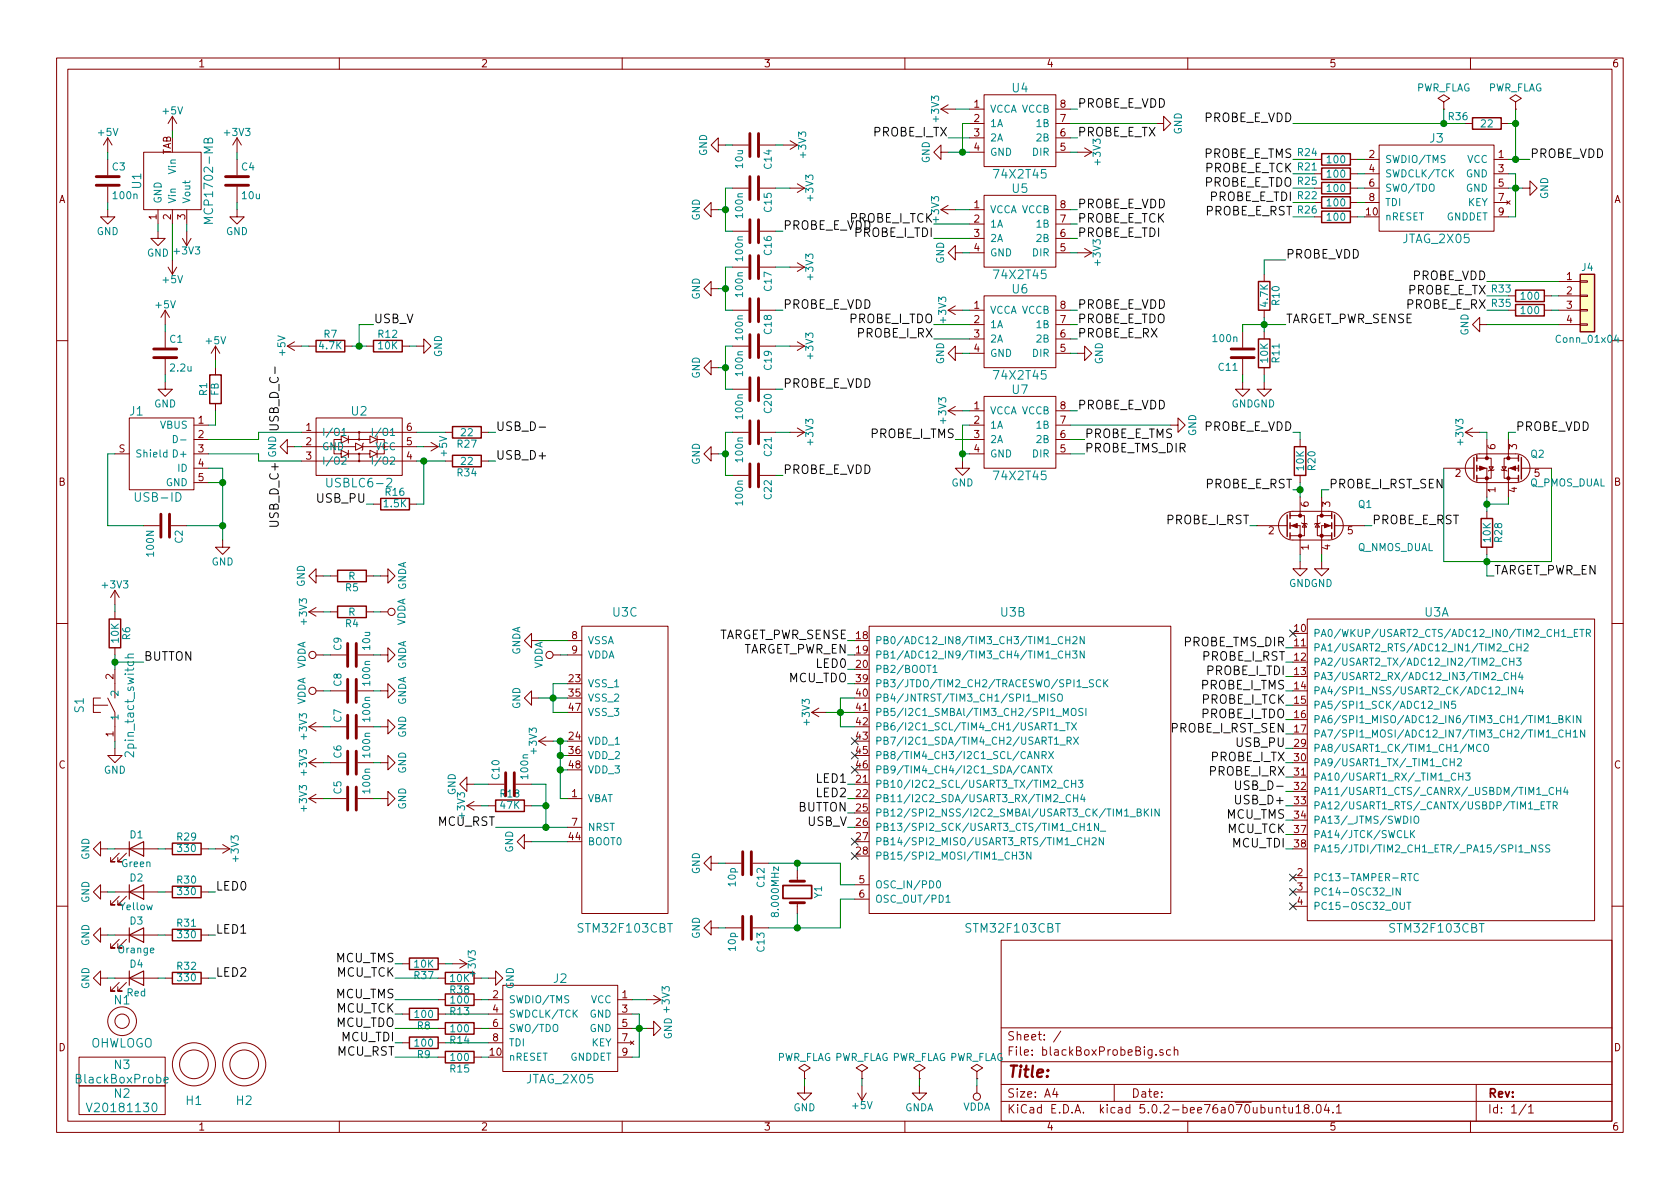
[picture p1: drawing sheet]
<svg xmlns="http://www.w3.org/2000/svg" width="297mm" height="210mm" viewBox="0 0 297 210" stroke-linecap="round" stroke-linejoin="round" font-family="sans-serif">
<defs><g id="words">
<text font-size="2.8" fill="#840000" x="178" y="190.5">Title:</text>
<g font-size="2.1" fill="#008484">
<text x="179" y="16.3">U4</text>
<text x="252.8" y="25.2">J3</text>
<text x="25" y="33.3" transform="rotate(-90 25 33.3)">U1</text>
<text x="176" y="31.6">74X2T45</text>
<text x="179" y="34.1">U5</text>
<text x="37.7" y="38.7" transform="rotate(-90 37.7 38.7)">MCP1702-MB</text>
<text x="248.1" y="43">JTAG_2X05</text>
<text x="176" y="49.3">74X2T45</text>
<text x="179" y="51.9">U6</text>
<text x="176" y="67.1">74X2T45</text>
<text x="179" y="69.7">U7</text>
<text x="23" y="73.5">J1</text>
<text x="62.2" y="73.5">U2</text>
<text x="24.3" y="88.7">USB-ID</text>
<text x="58.3" y="86.2">USBLC6-2</text>
<text x="176" y="84.9">74X2T45</text>
<text x="108.4" y="109">U3C</text>
<text x="177" y="109">U3B</text>
<text x="251.9" y="109">U3A</text>
<text x="14.8" y="126" transform="rotate(-90 14.8 126)">S1</text>
<text x="23.7" y="133.2" transform="rotate(-90 23.7 133.2)">2pin_tact_switch</text>
<text x="102.5" y="164.9">STM32F103CBT</text>
<text x="171" y="164.9">STM32F103CBT</text>
<text x="246" y="164.9">STM32F103CBT</text>
<text x="97.9" y="173.8">J2</text>
<text x="20.2" y="177.6">N1</text>
<text x="15.9" y="185.2">OHWLOGO</text>
<text x="13.7" y="191.6">BlackBoxProbe</text>
<text x="20.2" y="189">N3</text>
<text x="93.2" y="191.6">JTAG_2X05</text>
<text x="16.2" y="196.7">V20181130</text>
<text x="20.2" y="194.1">N2</text>
<text x="32.9" y="195.4">H1</text>
<text x="41.8" y="195.4">H2</text>
</g>
<g font-size="2.1">
<text x="190.5" y="19">PROBE_E_VDD</text>
<text x="212.8" y="21.6">PROBE_E_VDD</text>
<text x="154.4" y="24.1">PROBE_I_TX</text>
<text x="190.5" y="24.1">PROBE_E_TX</text>
<text x="212.8" y="27.9">PROBE_E_TMS</text>
<text x="270.5" y="27.9">PROBE_VDD</text>
<text x="212.8" y="33">PROBE_E_TDO</text>
<text x="212.9" y="30.5">PROBE_E_TCK</text>
<text x="213.9" y="35.6">PROBE_E_TDI</text>
<text x="138.4" y="40.6">PROBE_E_VDD</text>
<text x="150.2" y="39.4">PROBE_I_TCK</text>
<text x="151.2" y="41.9">PROBE_I_TDI</text>
<text x="190.5" y="36.8">PROBE_E_VDD</text>
<text x="190.5" y="39.4">PROBE_E_TCK</text>
<text x="190.5" y="41.9">PROBE_E_TDI</text>
<text x="213" y="38.1">PROBE_E_RST</text>
<text x="227.3" y="45.7">PROBE_VDD</text>
<text x="248.8" y="52.1">PROBE_E_TX</text>
<text x="249.7" y="49.5">PROBE_VDD</text>
<text x="66" y="57.1">USB_V</text>
<text x="138.4" y="54.6">PROBE_E_VDD</text>
<text x="150.1" y="57.1">PROBE_I_TDO</text>
<text x="151.7" y="59.7">PROBE_I_RX</text>
<text x="190.5" y="54.6">PROBE_E_VDD</text>
<text x="190.5" y="57.1">PROBE_E_TDO</text>
<text x="190.5" y="59.7">PROBE_E_RX</text>
<text x="227.3" y="57.1">TARGET_PWR_SENSE</text>
<text x="248.6" y="54.6">PROBE_E_RX</text>
<text x="138.4" y="68.6">PROBE_E_VDD</text>
<text x="49.3" y="76.4" transform="rotate(-90 49.3 76.4)">USB_D_C-</text>
<text x="87.6" y="76.2">USB_D-</text>
<text x="153.9" y="77.5">PROBE_I_TMS</text>
<text x="190.5" y="72.4">PROBE_E_VDD</text>
<text x="191.8" y="77.5">PROBE_E_TMS</text>
<text x="212.8" y="76.2">PROBE_E_VDD</text>
<text x="268" y="76.2">PROBE_VDD</text>
<text x="87.6" y="81.3">USB_D+</text>
<text x="138.4" y="83.8">PROBE_E_VDD</text>
<text x="191.8" y="80">PROBE_TMS_DIR</text>
<text x="56.2" y="88.9">USB_PU</text>
<text x="213" y="86.4">PROBE_E_RST</text>
<text x="234.9" y="86.4">PROBE_I_RST_SEN</text>
<text x="49.3" y="92.7" transform="rotate(-90 49.3 92.7)">USB_D_C+</text>
<text x="206.2" y="92.7">PROBE_I_RST</text>
<text x="242.6" y="92.7">PROBE_E_RST</text>
<text x="264.2" y="101.6">TARGET_PWR_EN</text>
<text x="126.6" y="113">TARGET_PWR_SENSE</text>
<text x="25.4" y="116.8">BUTTON</text>
<text x="130.9" y="115.6">TARGET_PWR_EN</text>
<text x="144.4" y="118.1">LED0</text>
<text x="209.3" y="114.3">PROBE_TMS_DIR</text>
<text x="212.6" y="116.8">PROBE_I_RST</text>
<text x="213.4" y="119.4">PROBE_I_TDI</text>
<text x="139.4" y="120.6">MCU_TDO</text>
<text x="212.3" y="121.9">PROBE_I_TMS</text>
<text x="212.5" y="124.5">PROBE_I_TCK</text>
<text x="207" y="129.5">PROBE_I_RST_SEN</text>
<text x="212.3" y="127">PROBE_I_TDO</text>
<text x="213.9" y="137.2">PROBE_I_RX</text>
<text x="214.1" y="134.6">PROBE_I_TX</text>
<text x="218.7" y="132.1">USB_PU</text>
<text x="141" y="143.5">BUTTON</text>
<text x="144.4" y="141">LED2</text>
<text x="144.4" y="138.4">LED1</text>
<text x="218.9" y="142.2">USB_D+</text>
<text x="219.4" y="139.7">USB_D-</text>
<text x="77.4" y="146">MCU_RST</text>
<text x="142.8" y="146">USB_V</text>
<text x="216.8" y="144.8">MCU_TMS</text>
<text x="217" y="147.3">MCU_TCK</text>
<text x="217.9" y="149.9">MCU_TDI</text>
<text x="38.1" y="157.5">LED0</text>
<text x="38.1" y="165.1">LED1</text>
<text x="38.1" y="172.7">LED2</text>
<text x="59.4" y="170.2">MCU_TMS</text>
<text x="59.5" y="172.7">MCU_TCK</text>
<text x="59.4" y="176.5">MCU_TMS</text>
<text x="59.5" y="179.1">MCU_TCK</text>
<text x="59.4" y="181.6">MCU_TDO</text>
<text x="60.4" y="184.1">MCU_TDI</text>
<text x="59.6" y="186.7">MCU_RST</text>
</g>
<g font-size="2.1" fill="#840000">
<text x="178" y="184">Sheet: /</text>
<text x="178" y="186.7">File: blackBoxProbeBig.sch</text>
<text x="178" y="196.9">KiCad E.D.A. kicad 5.0.2-bee76a070ubuntu18.04.1</text>
<text x="178" y="194.1">Size: A4</text>
<text x="200" y="194.1">Date:</text>
<text x="263" y="194.1">Rev:</text>
<text x="263" y="196.9">Id: 1/1</text>
</g>
<g font-size="1.8" fill="#840000">
<text x="35" y="11.9">1</text>
<text x="85" y="11.9">2</text>
<text x="135" y="11.9">3</text>
<text x="185" y="11.9">4</text>
<text x="235" y="11.9">5</text>
<text x="285" y="11.9">6</text>
<text x="172.2" y="19">1</text>
<text x="172.2" y="21.6">2</text>
<text x="187.5" y="21.6">7</text>
<text x="187.5" y="19">8</text>
<text x="30.2" y="27.5" transform="rotate(-90 30.2 27.5)">TAB</text>
<text x="172.2" y="24.1">3</text>
<text x="172.2" y="26.7">4</text>
<text x="187.5" y="26.7">5</text>
<text x="187.5" y="24.1">6</text>
<text x="242.1" y="27.9">2</text>
<text x="264.9" y="27.9">1</text>
<text x="10.4" y="35.9">A</text>
<text x="242.1" y="30.5">4</text>
<text x="242.1" y="33">6</text>
<text x="242.1" y="35.6">8</text>
<text x="264.9" y="30.5">3</text>
<text x="264.9" y="33">5</text>
<text x="264.9" y="35.6">7</text>
<text x="285.4" y="35.9">A</text>
<text x="27.7" y="38.8" transform="rotate(-90 27.7 38.8)">1</text>
<text x="30.2" y="38.8" transform="rotate(-90 30.2 38.8)">2</text>
<text x="32.8" y="38.8" transform="rotate(-90 32.8 38.8)">3</text>
<text x="172.2" y="36.8">1</text>
<text x="172.2" y="39.4">2</text>
<text x="172.2" y="41.9">3</text>
<text x="187.5" y="41.9">6</text>
<text x="187.5" y="39.4">7</text>
<text x="187.5" y="36.8">8</text>
<text x="241.6" y="38.1">10</text>
<text x="264.9" y="38.1">9</text>
<text x="172.2" y="44.4">4</text>
<text x="187.5" y="44.4">5</text>
<text x="277" y="49.5">1</text>
<text x="277" y="52.1">2</text>
<text x="172.2" y="54.6">1</text>
<text x="172.2" y="57.1">2</text>
<text x="172.2" y="59.7">3</text>
<text x="187.5" y="59.7">6</text>
<text x="187.5" y="57.1">7</text>
<text x="187.5" y="54.6">8</text>
<text x="277" y="54.6">3</text>
<text x="277" y="57.1">4</text>
<text x="172.2" y="62.2">4</text>
<text x="187.5" y="62.2">5</text>
<text x="35.1" y="74.9">1</text>
<text x="35.1" y="77.5">2</text>
<text x="54.1" y="76.2">1</text>
<text x="71.9" y="76.2">6</text>
<text x="172.2" y="72.4">1</text>
<text x="172.2" y="74.9">2</text>
<text x="172.2" y="77.5">3</text>
<text x="187.5" y="77.5">6</text>
<text x="187.5" y="74.9">7</text>
<text x="187.5" y="72.4">8</text>
<text x="21" y="80">S</text>
<text x="35.1" y="80">3</text>
<text x="35.1" y="82.5">4</text>
<text x="54.1" y="78.7">2</text>
<text x="54.1" y="81.3">3</text>
<text x="71.9" y="81.3">4</text>
<text x="71.9" y="78.7">5</text>
<text x="172.2" y="80">4</text>
<text x="187.5" y="80">5</text>
<text x="264.4" y="79.5" transform="rotate(-90 264.4 79.5)">6</text>
<text x="268.2" y="79.5" transform="rotate(-90 268.2 79.5)">3</text>
<text x="10.4" y="85.9">B</text>
<text x="35.1" y="85.1">5</text>
<text x="231.4" y="89.6" transform="rotate(-90 231.4 89.6)">6</text>
<text x="235.2" y="89.6" transform="rotate(-90 235.2 89.6)">3</text>
<text x="257.3" y="84.3">2</text>
<text x="264.4" y="87.1" transform="rotate(-90 264.4 87.1)">1</text>
<text x="268.2" y="87.1" transform="rotate(-90 268.2 87.1)">4</text>
<text x="271.3" y="84.3">5</text>
<text x="285.4" y="85.9">B</text>
<text x="224.3" y="94.5">2</text>
<text x="238.3" y="94.5">5</text>
<text x="231.4" y="97.3" transform="rotate(-90 231.4 97.3)">1</text>
<text x="235.2" y="97.3" transform="rotate(-90 235.2 97.3)">4</text>
<text x="101.1" y="113">8</text>
<text x="151.4" y="113">18</text>
<text x="228.9" y="111.8">10</text>
<text x="101.1" y="115.6">9</text>
<text x="151.4" y="118.1">20</text>
<text x="151.4" y="115.6">19</text>
<text x="228.9" y="114.3">11</text>
<text x="228.9" y="116.8">12</text>
<text x="228.9" y="119.4">13</text>
<text x="20.1" y="120.1" transform="rotate(-90 20.1 120.1)">2</text>
<text x="100.6" y="120.6">23</text>
<text x="100.6" y="123.2">35</text>
<text x="100.6" y="125.7">47</text>
<text x="151.4" y="123.2">40</text>
<text x="151.4" y="125.7">41</text>
<text x="151.4" y="120.6">39</text>
<text x="228.9" y="121.9">14</text>
<text x="228.9" y="124.5">15</text>
<text x="20.1" y="130.3" transform="rotate(-90 20.1 130.3)">1</text>
<text x="100.6" y="130.8">24</text>
<text x="151.4" y="128.3">42</text>
<text x="151.4" y="130.8">43</text>
<text x="228.9" y="127">16</text>
<text x="228.9" y="129.5">17</text>
<text x="10.4" y="135.9">C</text>
<text x="100.6" y="133.3">36</text>
<text x="100.6" y="135.9">48</text>
<text x="151.4" y="133.3">45</text>
<text x="151.4" y="135.9">46</text>
<text x="228.9" y="134.6">30</text>
<text x="228.9" y="137.2">31</text>
<text x="228.9" y="132.1">29</text>
<text x="285.4" y="135.9">C</text>
<text x="101.1" y="141">1</text>
<text x="151.4" y="138.4">21</text>
<text x="151.4" y="141">22</text>
<text x="151.4" y="143.5">25</text>
<text x="228.9" y="139.7">32</text>
<text x="228.9" y="142.2">33</text>
<text x="100.6" y="148.6">44</text>
<text x="101.1" y="146">7</text>
<text x="151.4" y="146">26</text>
<text x="151.4" y="148.6">27</text>
<text x="228.9" y="144.8">34</text>
<text x="228.9" y="147.3">37</text>
<text x="228.9" y="149.9">38</text>
<text x="151.4" y="151.1">28</text>
<text x="229.4" y="154.9">2</text>
<text x="151.9" y="156.2">5</text>
<text x="151.9" y="158.7">6</text>
<text x="229.4" y="157.5">3</text>
<text x="229.4" y="160">4</text>
<text x="87.1" y="176.5">2</text>
<text x="87.1" y="179.1">4</text>
<text x="110" y="176.5">1</text>
<text x="110" y="179.1">3</text>
<text x="10.4" y="185.9">D</text>
<text x="87.1" y="181.6">6</text>
<text x="87.1" y="184.1">8</text>
<text x="110" y="181.6">5</text>
<text x="110" y="184.1">7</text>
<text x="285.4" y="185.9">D</text>
<text x="86.7" y="186.7">10</text>
<text x="110" y="186.7">9</text>
<text x="35" y="199.9">1</text>
<text x="85" y="199.9">2</text>
<text x="135" y="199.9">3</text>
<text x="185" y="199.9">4</text>
<text x="235" y="199.9">5</text>
<text x="285" y="199.9">6</text>
</g>
<g font-size="1.8" fill="#008484">
<text x="250.3" y="16.2">PWR_FLAG</text>
<text x="263" y="16.2">PWR_FLAG</text>
<text x="28.9" y="20.2">+5V</text>
<text x="166" y="21.4" transform="rotate(-90 166 21.4)">+3V3</text>
<text x="175" y="19.9">VCCA VCCB</text>
<text x="175" y="22.5">1A</text>
<text x="183.4" y="22.5">1B</text>
<text x="209" y="23.8" transform="rotate(-90 209 23.8)">GND</text>
<text x="256.2" y="21.3">R36</text>
<text x="261.9" y="22.5">22</text>
<text x="17.4" y="24">+5V</text>
<text x="39.8" y="24">+3V3</text>
<text x="125" y="27.6" transform="rotate(-90 125 27.6)">GND</text>
<text x="131.4" y="29.7" transform="rotate(-90 131.4 29.7)">10u</text>
<text x="136.4" y="29.8" transform="rotate(-90 136.4 29.8)">C14</text>
<text x="142.5" y="27.7" transform="rotate(-90 142.5 27.7)">+3V3</text>
<text x="164.4" y="28.9" transform="rotate(-90 164.4 28.9)">GND</text>
<text x="175" y="25">2A</text>
<text x="175" y="27.6">GND</text>
<text x="182.6" y="27.6">DIR</text>
<text x="183.4" y="25">2B</text>
<text x="194.6" y="29" transform="rotate(-90 194.6 29)">+3V3</text>
<text x="229.5" y="27.6">R24</text>
<text x="234.7" y="28.9">100</text>
<text x="244.9" y="28.8">SWDIO/TMS</text>
<text x="259.4" y="28.8">VCC</text>
<text x="19.9" y="30.1">C3</text>
<text x="20.1" y="35.2">100n</text>
<text x="31.1" y="30.7" transform="rotate(-90 31.1 30.7)">Vin</text>
<text x="42.7" y="30.1">C4</text>
<text x="42.9" y="35.2">10u</text>
<text x="143.8" y="35.4" transform="rotate(-90 143.8 35.4)">+3V3</text>
<text x="229.5" y="30.1">R21</text>
<text x="229.5" y="32.7">R25</text>
<text x="229.5" y="35.2">R22</text>
<text x="234.7" y="31.4">100</text>
<text x="234.7" y="34">100</text>
<text x="244.9" y="31.4">SWDCLK/TCK</text>
<text x="244.9" y="33.9">SWO/TDO</text>
<text x="259.2" y="31.4">GND</text>
<text x="259.2" y="33.9">GND</text>
<text x="273.7" y="35.2" transform="rotate(-90 273.7 35.2)">GND</text>
<text x="17.1" y="41.6">GND</text>
<text x="28.6" y="36.1" transform="rotate(-90 28.6 36.1)">GND</text>
<text x="31.1" y="36.1" transform="rotate(-90 31.1 36.1)">Vin</text>
<text x="33.7" y="36.1" transform="rotate(-90 33.7 36.1)">Vout</text>
<text x="40" y="41.6">GND</text>
<text x="123.7" y="39" transform="rotate(-90 123.7 39)">GND</text>
<text x="131.4" y="38.4" transform="rotate(-90 131.4 38.4)">100n</text>
<text x="136.4" y="37.4" transform="rotate(-90 136.4 37.4)">C15</text>
<text x="166" y="39.2" transform="rotate(-90 166 39.2)">+3V3</text>
<text x="175" y="37.7">VCCA VCCB</text>
<text x="175" y="40.3">1A</text>
<text x="183.4" y="40.3">1B</text>
<text x="229.5" y="37.8">R26</text>
<text x="234.7" y="36.5">100</text>
<text x="234.7" y="39">100</text>
<text x="244.9" y="39">nRESET</text>
<text x="244.9" y="36.4">TDI</text>
<text x="255.7" y="39">GNDDET</text>
<text x="259.5" y="36.4">KEY</text>
<text x="26" y="45.4">GND</text>
<text x="30.9" y="45">+3V3</text>
<text x="131.4" y="46" transform="rotate(-90 131.4 46)">100n</text>
<text x="136.4" y="45.1" transform="rotate(-90 136.4 45.1)">C16</text>
<text x="166.9" y="46.7" transform="rotate(-90 166.9 46.7)">GND</text>
<text x="175" y="42.8">2A</text>
<text x="175" y="45.3">GND</text>
<text x="182.6" y="45.3">DIR</text>
<text x="183.4" y="42.8">2B</text>
<text x="194.6" y="46.8" transform="rotate(-90 194.6 46.8)">+3V3</text>
<text x="279.7" y="47.9">J4</text>
<text x="28.9" y="50.1">+5V</text>
<text x="123.7" y="53" transform="rotate(-90 123.7 53)">GND</text>
<text x="131.4" y="52.3" transform="rotate(-90 131.4 52.3)">100n</text>
<text x="136.4" y="51.4" transform="rotate(-90 136.4 51.4)">C17</text>
<text x="143.8" y="49.3" transform="rotate(-90 143.8 49.3)">+3V3</text>
<text x="226.2" y="53.9" transform="rotate(-90 226.2 53.9)">R10</text>
<text x="263.8" y="51.7">R33</text>
<text x="269" y="53">100</text>
<text x="27.6" y="54.5">+5V</text>
<text x="57.3" y="59.7">R7</text>
<text x="66.9" y="59.7">R12</text>
<text x="131.4" y="60" transform="rotate(-90 131.4 60)">100n</text>
<text x="136.4" y="59" transform="rotate(-90 136.4 59)">C18</text>
<text x="167.3" y="56.9" transform="rotate(-90 167.3 56.9)">+3V3</text>
<text x="175" y="55.5">VCCA VCCB</text>
<text x="175" y="58">1A</text>
<text x="183.4" y="58">1B</text>
<text x="224.2" y="54.1" transform="rotate(-90 224.2 54.1)">4.7K</text>
<text x="259.6" y="59.4" transform="rotate(-90 259.6 59.4)">GND</text>
<text x="263.8" y="54.3">R35</text>
<text x="269" y="55.5">100</text>
<text x="30" y="60.6">C1</text>
<text x="30.3" y="65.7">2.2u</text>
<text x="36.5" y="60.9">+5V</text>
<text x="50.5" y="62.8" transform="rotate(-90 50.5 62.8)">+5V</text>
<text x="56.5" y="61.8">4.7K</text>
<text x="66.9" y="61.8">10K</text>
<text x="78.2" y="63.2" transform="rotate(-90 78.2 63.2)">GND</text>
<text x="136.4" y="65.4" transform="rotate(-90 136.4 65.4)">C19</text>
<text x="143.8" y="63.3" transform="rotate(-90 143.8 63.3)">+3V3</text>
<text x="166.9" y="64.4" transform="rotate(-90 166.9 64.4)">GND</text>
<text x="175" y="60.6">2A</text>
<text x="175" y="63.1">GND</text>
<text x="182.6" y="63.1">DIR</text>
<text x="183.4" y="60.6">2B</text>
<text x="195" y="64.4" transform="rotate(-90 195 64.4)">GND</text>
<text x="214.6" y="60.5">100n</text>
<text x="215.5" y="65.6">C11</text>
<text x="224.2" y="64.1" transform="rotate(-90 224.2 64.1)">10K</text>
<text x="226.2" y="64.1" transform="rotate(-90 226.2 64.1)">R11</text>
<text x="275.5" y="60.6">Conn_01x04</text>
<text x="36.6" y="69.9" transform="rotate(-90 36.6 69.9)">R1</text>
<text x="38.7" y="70" transform="rotate(-90 38.7 70)">FB</text>
<text x="123.7" y="67" transform="rotate(-90 123.7 67)">GND</text>
<text x="131.4" y="66.3" transform="rotate(-90 131.4 66.3)">100n</text>
<text x="27.3" y="72.1">GND</text>
<text x="28.4" y="75.8">VBUS</text>
<text x="56.9" y="77.1">I/O1</text>
<text x="66.8" y="77.1">I/O1</text>
<text x="81.6" y="77.1">22</text>
<text x="131.4" y="73.9" transform="rotate(-90 131.4 73.9)">100n</text>
<text x="136.4" y="73" transform="rotate(-90 136.4 73)">C20</text>
<text x="167.3" y="74.7" transform="rotate(-90 167.3 74.7)">+3V3</text>
<text x="175" y="73.3">VCCA VCCB</text>
<text x="175" y="75.8">1A</text>
<text x="183.4" y="75.8">1B</text>
<text x="211.5" y="77.1" transform="rotate(-90 211.5 77.1)">GND</text>
<text x="217.8" y="72.1">GNDGND</text>
<text x="23.9" y="80.9">Shield</text>
<text x="31" y="80.9">D+</text>
<text x="31.5" y="83.4">ID</text>
<text x="48.8" y="80.9" transform="rotate(-90 48.8 80.9)">GND</text>
<text x="56.9" y="79.6">GND</text>
<text x="56.9" y="82.2">I/O2</text>
<text x="66.4" y="79.6">VCC</text>
<text x="79" y="80.6" transform="rotate(-90 79 80.6)">+5V</text>
<text x="80.9" y="79.2">R27</text>
<text x="81.6" y="82.2">22</text>
<text x="123.7" y="82.2" transform="rotate(-90 123.7 82.2)">GND</text>
<text x="131.4" y="81.6" transform="rotate(-90 131.4 81.6)">100n</text>
<text x="136.4" y="80.6" transform="rotate(-90 136.4 80.6)">C21</text>
<text x="143.8" y="78.5" transform="rotate(-90 143.8 78.5)">+3V3</text>
<text x="175" y="78.4">2A</text>
<text x="175" y="80.9">GND</text>
<text x="182.6" y="80.9">DIR</text>
<text x="183.4" y="78.4">2B</text>
<text x="230.6" y="83.1" transform="rotate(-90 230.6 83.1)">10K</text>
<text x="232.6" y="83.1" transform="rotate(-90 232.6 83.1)">R20</text>
<text x="258.7" y="78.5" transform="rotate(-90 258.7 78.5)">+3V3</text>
<text x="270.7" y="80.9">Q2</text>
<text x="29.3" y="86">GND</text>
<text x="68" y="89.7">1.5K</text>
<text x="68.2" y="87.7">R16</text>
<text x="80.9" y="84.2">R34</text>
<text x="131.4" y="89.2" transform="rotate(-90 131.4 89.2)">100n</text>
<text x="136.4" y="88.2" transform="rotate(-90 136.4 88.2)">C22</text>
<text x="168.2" y="86">GND</text>
<text x="240.2" y="89.8">Q1</text>
<text x="270.5" y="86">Q_PMOS_DUAL</text>
<text x="263.6" y="95.8" transform="rotate(-90 263.6 95.8)">10K</text>
<text x="265.6" y="95.8" transform="rotate(-90 265.6 95.8)">R28</text>
<text x="27.2" y="98.2" transform="rotate(-90 27.2 98.2)">100N</text>
<text x="32.3" y="96" transform="rotate(-90 32.3 96)">C2</text>
<text x="37.4" y="100">GND</text>
<text x="240" y="97.5">Q_NMOS_DUAL</text>
<text x="18.2" y="104.1">+3V3</text>
<text x="53.9" y="103.8" transform="rotate(-90 53.9 103.8)">GND</text>
<text x="61.1" y="104.6">R5</text>
<text x="61.6" y="102.5">R</text>
<text x="71.8" y="104.4" transform="rotate(-90 71.8 104.4)">GNDA</text>
<text x="227.9" y="103.8">GNDGND</text>
<text x="21" y="113.6" transform="rotate(-90 21 113.6)">10K</text>
<text x="23" y="113.1" transform="rotate(-90 23 113.1)">R6</text>
<text x="54.3" y="110.3" transform="rotate(-90 54.3 110.3)">+3V3</text>
<text x="61.1" y="110.9">R4</text>
<text x="61.6" y="108.9">R</text>
<text x="71.7" y="110.7" transform="rotate(-90 71.7 110.7)">VDDA</text>
<text x="103.9" y="113.9">VSSA</text>
<text x="154.7" y="113.9">PB0/ADC12_IN8/TIM3_CH3/TIM1_CH2N</text>
<text x="232.2" y="112.6">PA0/WKUP/USART2_CTS/ADC12_IN0/TIM2_CH1_ETR</text>
<text x="54" y="118.3" transform="rotate(-90 54 118.3)">VDDA</text>
<text x="60.4" y="115" transform="rotate(-90 60.4 115)">C9</text>
<text x="65.5" y="114.9" transform="rotate(-90 65.5 114.9)">10u</text>
<text x="71.8" y="118.4" transform="rotate(-90 71.8 118.4)">GNDA</text>
<text x="92" y="115.9" transform="rotate(-90 92 115.9)">GNDA</text>
<text x="95.9" y="118.3" transform="rotate(-90 95.9 118.3)">VDDA</text>
<text x="103.9" y="116.5">VDDA</text>
<text x="154.7" y="119">PB2/BOOT1</text>
<text x="154.7" y="116.5">PB1/ADC12_IN9/TIM3_CH4/TIM1_CH3N</text>
<text x="232.2" y="115.2">PA1/USART2_RTS/ADC12_IN1/TIM2_CH2</text>
<text x="232.2" y="117.7">PA2/USART2_TX/ADC12_IN2/TIM2_CH3</text>
<text x="21" y="122.9" transform="rotate(-90 21 122.9)">2</text>
<text x="54" y="124.7" transform="rotate(-90 54 124.7)">VDDA</text>
<text x="60.4" y="121.3" transform="rotate(-90 60.4 121.3)">C8</text>
<text x="65.5" y="121.1" transform="rotate(-90 65.5 121.1)">100n</text>
<text x="71.8" y="124.7" transform="rotate(-90 71.8 124.7)">GNDA</text>
<text x="92" y="125.4" transform="rotate(-90 92 125.4)">GND</text>
<text x="103.9" y="121.5">VSS_1</text>
<text x="103.9" y="124.1">VSS_2</text>
<text x="154.7" y="124.1">PB4/JNTRST/TIM3_CH1/SPI1_MISO</text>
<text x="154.7" y="121.5">PB3/JTDO/TIM2_CH2/TRACESWO/SPI1_SCK</text>
<text x="232.2" y="120.3">PA3/USART2_RX/ADC12_IN3/TIM2_CH4</text>
<text x="232.2" y="122.8">PA4/SPI1_NSS/USART2_CK/ADC12_IN4</text>
<text x="232.2" y="125.3">PA5/SPI1_SCK/ADC12_IN5</text>
<text x="21" y="127.5" transform="rotate(-90 21 127.5)">1</text>
<text x="54.3" y="130.6" transform="rotate(-90 54.3 130.6)">+3V3</text>
<text x="60.4" y="127.7" transform="rotate(-90 60.4 127.7)">C7</text>
<text x="65.5" y="127.4" transform="rotate(-90 65.5 127.4)">100n</text>
<text x="71.8" y="130.5" transform="rotate(-90 71.8 130.5)">GND</text>
<text x="103.9" y="131.7">VDD_1</text>
<text x="103.9" y="126.6">VSS_3</text>
<text x="143.2" y="128.1" transform="rotate(-90 143.2 128.1)">+3V3</text>
<text x="154.7" y="126.6">PB5/I2C1_SMBAl/TIM3_CH2/SPI1_MOSI</text>
<text x="154.7" y="129.2">PB6/I2C1_SCL/TIM4_CH1/USART1_TX</text>
<text x="154.7" y="131.7">PB7/I2C1_SDA/TIM4_CH2/USART1_RX</text>
<text x="232.2" y="127.9">PA6/SPI1_MISO/ADC12_IN6/TIM3_CH1/TIM1_BKIN</text>
<text x="232.2" y="130.4">PA7/SPI1_MOSI/ADC12_IN7/TIM3_CH2/TIM1_CH1N</text>
<text x="18.4" y="136.8">GND</text>
<text x="54.3" y="137" transform="rotate(-90 54.3 137)">+3V3</text>
<text x="60.4" y="134" transform="rotate(-90 60.4 134)">C6</text>
<text x="65.5" y="133.8" transform="rotate(-90 65.5 133.8)">100n</text>
<text x="71.8" y="136.8" transform="rotate(-90 71.8 136.8)">GND</text>
<text x="88.3" y="137.7" transform="rotate(-90 88.3 137.7)">C10</text>
<text x="93.4" y="137.6" transform="rotate(-90 93.4 137.6)">100n</text>
<text x="94.9" y="133.1" transform="rotate(-90 94.9 133.1)">+3V3</text>
<text x="103.9" y="134.2">VDD_2</text>
<text x="103.9" y="136.8">VDD_3</text>
<text x="154.7" y="134.2">PB8/TIM4_CH3/I2C1_SCL/CANRX</text>
<text x="154.7" y="136.8">PB9/TIM4_CH4/I2C1_SDA/CANTX</text>
<text x="232.2" y="135.5">PA9/USART1_TX/_TIM1_CH2</text>
<text x="232.2" y="133">PA8/USART1_CK/TIM1_CH1/MCO</text>
<text x="54.3" y="143.3" transform="rotate(-90 54.3 143.3)">+3V3</text>
<text x="60.4" y="140.4" transform="rotate(-90 60.4 140.4)">C5</text>
<text x="65.5" y="140.1" transform="rotate(-90 65.5 140.1)">100n</text>
<text x="71.8" y="143.2" transform="rotate(-90 71.8 143.2)">GND</text>
<text x="80.6" y="140.6" transform="rotate(-90 80.6 140.6)">GND</text>
<text x="88.5" y="141">R18</text>
<text x="88.5" y="143">47K</text>
<text x="103.9" y="141.9">VBAT</text>
<text x="154.7" y="139.3">PB10/I2C2_SCL/USART3_TX/TIM2_CH3</text>
<text x="154.7" y="141.9">PB11/I2C2_SDA/USART3_RX/TIM2_CH4</text>
<text x="232.2" y="138">PA10/USART1_RX/_TIM1_CH3</text>
<text x="232.2" y="140.6">PA11/USART1_CTS/_CANRX/_USBDM/TIM1_CH4</text>
<text x="232.2" y="143.1">PA12/USART1_RTS/_CANTX/USBDP/TIM1_ETR</text>
<text x="23" y="148.3">D1</text>
<text x="31.4" y="148.6">R29</text>
<text x="82.2" y="144.6" transform="rotate(-90 82.2 144.6)">+3V3</text>
<text x="103.9" y="146.9">NRST</text>
<text x="103.9" y="149.5">BOOT0</text>
<text x="154.7" y="144.4">PB12/SPI2_NSS/I2C2_SMBAl/USART3_CK/TIM1_BKIN</text>
<text x="154.7" y="146.9">PB13/SPI2_SCK/USART3_CTS/TIM1_CH1N_</text>
<text x="154.7" y="149.5">PB14/SPI2_MISO/USART3_RTS/TIM1_CH2N</text>
<text x="232.2" y="145.7">PA13/_JTMS/SWDIO</text>
<text x="232.2" y="148.2">PA14/JTCK/SWCLK</text>
<text x="15.8" y="152.1" transform="rotate(-90 15.8 152.1)">GND</text>
<text x="21.6" y="153.3">Green</text>
<text x="23" y="155.9">D2</text>
<text x="31.5" y="150.7">330</text>
<text x="42.2" y="152.2" transform="rotate(-90 42.2 152.2)">+3V3</text>
<text x="90.7" y="150.8" transform="rotate(-90 90.7 150.8)">GND</text>
<text x="123.7" y="154.6" transform="rotate(-90 123.7 154.6)">GND</text>
<text x="154.7" y="152">PB15/SPI2_MOSI/TIM1_CH3N</text>
<text x="232.2" y="155.8">PC13-TAMPER-RTC</text>
<text x="232.2" y="150.7">PA15/JTDI/TIM2_CH1_ETR/_PA15/SPI1_NSS</text>
<text x="15.8" y="159.7" transform="rotate(-90 15.8 159.7)">GND</text>
<text x="21.3" y="161">Yellow</text>
<text x="31.4" y="156.3">R30</text>
<text x="31.5" y="158.3">330</text>
<text x="130.1" y="156.7" transform="rotate(-90 130.1 156.7)">10p</text>
<text x="135.2" y="156.8" transform="rotate(-90 135.2 156.8)">C12</text>
<text x="137.7" y="161.7" transform="rotate(-90 137.7 161.7)">8.000MHz</text>
<text x="145.3" y="158.8" transform="rotate(-90 145.3 158.8)">Y1</text>
<text x="154.7" y="157.1">OSC_IN/PD0</text>
<text x="154.7" y="159.6">OSC_OUT/PD1</text>
<text x="232.2" y="158.4">PC14-OSC32_IN</text>
<text x="232.2" y="160.9">PC15-OSC32_OUT</text>
<text x="15.8" y="167.3" transform="rotate(-90 15.8 167.3)">GND</text>
<text x="23" y="163.5">D3</text>
<text x="31.4" y="163.9">R31</text>
<text x="31.5" y="165.9">330</text>
<text x="123.7" y="166" transform="rotate(-90 123.7 166)">GND</text>
<text x="21" y="168.6">Orange</text>
<text x="23" y="171.1">D4</text>
<text x="31.4" y="171.5">R32</text>
<text x="31.5" y="173.5">330</text>
<text x="73.3" y="173.1">R37</text>
<text x="73.3" y="171.1">10K</text>
<text x="79.7" y="173.7">10K</text>
<text x="84.1" y="172.5" transform="rotate(-90 84.1 172.5)">+3V3</text>
<text x="130.1" y="168.1" transform="rotate(-90 130.1 168.1)">10p</text>
<text x="135.2" y="168.2" transform="rotate(-90 135.2 168.2)">C13</text>
<text x="15.8" y="174.9" transform="rotate(-90 15.8 174.9)">GND</text>
<text x="22.5" y="176.2">Red</text>
<text x="79.7" y="179.5">R13</text>
<text x="79.7" y="175.7">R38</text>
<text x="79.8" y="177.5">100</text>
<text x="89.9" y="177.4">SWDIO/TMS</text>
<text x="89.9" y="180">SWDCLK/TCK</text>
<text x="90.9" y="174.9" transform="rotate(-90 90.9 174.9)">GND</text>
<text x="104.3" y="180">GND</text>
<text x="104.5" y="177.4">VCC</text>
<text x="73.5" y="180">100</text>
<text x="73.5" y="185.1">100</text>
<text x="73.8" y="182">R8</text>
<text x="79.7" y="184.6">R14</text>
<text x="79.8" y="182.5">100</text>
<text x="89.9" y="182.5">SWO/TDO</text>
<text x="89.9" y="185">TDI</text>
<text x="104.3" y="182.5">GND</text>
<text x="104.6" y="185">KEY</text>
<text x="118.8" y="183.8" transform="rotate(-90 118.8 183.8)">GND +3V3</text>
<text x="73.8" y="187.1">R9</text>
<text x="79.7" y="189.7">R15</text>
<text x="79.8" y="187.6">100</text>
<text x="89.9" y="187.6">nRESET</text>
<text x="100.7" y="187.6">GNDDET</text>
<text x="137.3" y="187.6">PWR_FLAG PWR_FLAG PWR_FLAG PWR_FLAG</text>
<text x="140.3" y="196.5">GND</text>
<text x="150.8" y="196.1">+5V</text>
<text x="160" y="196.5">GNDA</text>
<text x="170.2" y="196.4">VDDA</text>
</g>
</g></defs>
<g fill="none" stroke="#840000" stroke-width=".18">
<path d="M10 10.3h277v189.9h-277zM12 12.2h273v186.1h-273zM60 10.3v1.9M110 10.3v1.9M160 10.3v1.9M166.4 19.3h2.5M166.4 19.3l1.2 .8M167.6 18.5l-1.2 .8M171.4 19.3h2.6M174 16.8h12.7v12.7h-12.7zM186.7 19.3h2.5M210 10.3v1.9"/>
<path d="M255.3 18l1-.6-1-.6-1 .6 1 .6v1.3M255.3 19.3h.1M260 10.3v1.9M268 18l1-.6-1-.6-1 .6 1 .6v1.3M268 19.3h.1M19 37.1v1.2h1.3l-1.3 1.3-1.2-1.3h1.2M19 24.4v2.5M19 28.2v2.8M19 33v2.8M19 24.4l-.7 1.2M19 24.4l.8 1.2M25.4 26.9h10.2v10.2h-10.2z"/>
<path d="M27.9 37.1v2.5M30.5 20.6v2.5M30.5 37.1v2.5M30.5 20.6l-.8 1.2M30.5 20.6l.7 1.2M33 37.1v2.5M41.9 37.1v1.2h1.3l-1.3 1.3-1.3-1.3h1.3M41.9 24.4v2.5M41.9 28.2v2.8M41.9 33v2.8M41.9 24.4l-.8 1.2M41.9 24.4l.8 1.2"/>
<path d="M125.7 37.1v-1.3l-1.2 1.3 1.2 1.2v-1.2h1.3M127 25.6v-1.2l-1.3 1.2 1.3 1.3v-1.3h1.3M129.5 33.3h2.8M129.5 25.6h2.8M134.4 33.3h2.8M134.4 25.6h2.8M138.4 25.6h2.6M139.7 33.3h2.5M139.7 24.9l1.3 .7M141 32.5l1.2 .8M141 25.6l-1.3 .8M142.2 33.3l-1.2 .7"/>
<path d="M166.4 26.9v-1.3l-1.3 1.3 1.3 1.3v-1.3h1.2M166.4 37.1h2.5M166.4 37.1l1.2 .7M167.6 36.3l-1.2 .8M171.4 21.8h2.6M171.4 24.4h2.6M171.4 26.9h2.6M171.4 37.1h2.6M171.4 39.6h2.6M174 34.5h12.7v12.7h-12.7zM186.7 21.8h2.5M186.7 24.4h2.5"/>
<path d="M186.7 26.9h2.5M186.7 37.1h2.5M186.7 39.6h2.5M190.5 26.9h2.5M191.8 26.2l1.2 .7M193 26.9l-1.2 .8M204.5 21.8h1.2v-1.2l1.3 1.2-1.3 1.3v-1.3M232.4 33.3h1.3M232.4 28.2h1.3M232.4 30.7h1.3M232.4 35.8h1.3M232.4 38.3h1.3"/>
<path d="M238.8 33.3h1.2M238.8 28.2h1.2M238.8 30.7h1.2M238.8 35.8h1.2M238.8 38.3h1.2M241.3 33.3h2.5M241.3 28.2h2.5M241.3 30.7h2.5M241.3 35.8h2.5M243.8 25.6h20.4v15.3h-20.4zM259.1 21.8h1.2M264.2 33.3h2.5"/>
<path d="M264.2 28.2h2.5M264.2 30.7h2.5M264.2 35.8h2.5M264.2 38.3h2.5M265.4 21.8h1.3M266.4 35.5l.6 .6M267 35.5l-.6 .6M269.2 33.3h1.3v-1.3l1.3 1.3-1.3 1.2v-1.2M27.9 40.9v1.3h1.3l-1.3 1.2-1.2-1.2h1.2M29.2 54.9v2.5M29.2 58.7v2.8M29.2 54.9l-.8 1.2"/>
<path d="M29.2 54.9l.8 1.2M29.7 47.2l.8 1.3M30.5 46v2.5M31.2 47.2l-.7 1.3M32.3 42.2l.7 1.2M33 40.9v2.5M33.8 42.2l-.8 1.2M125.7 51v-1.2l-1.2 1.2 1.2 1.3v-1.3h1.3M129.5 40.9h2.8M129.5 47.2h2.8M129.5 54.9h2.8M134.4 40.9h2.8"/>
<path d="M134.4 47.2h2.8M134.4 54.9h2.8M139.7 47.2h2.5M141 46.5l1.2 .7M142.2 47.2l-1.2 .8M167.6 54.9h2.6M167.6 54.9l1.3 .7M168.9 44.7v-1.3l-1.3 1.3 1.3 1.3v-1.3h1.3M168.9 54.1l-1.3 .8M171.4 54.9h2.6M171.4 42.2h2.6M171.4 44.7h2.6"/>
<path d="M171.4 57.4h2.6M171.4 59.9h2.6M174 52.3h12.7v12.7h-12.7zM186.7 54.9h2.5M186.7 42.2h2.5M186.7 44.7h2.5M186.7 57.4h2.5M186.7 59.9h2.5M190.5 44.7h2.5M191.8 43.9l1.2 .8M193 44.7l-1.2 .8M219.7 58.7v2.8"/>
<path d="M223.5 48.5v1.3M223.5 54.9v1.2M223.5 58.7v1.2M261.6 57.4v-1.3l-1.3 1.3 1.3 1.3v-1.3h1.3M266.7 54.9h1.3M266.7 52.3h1.3M273 54.9h1.3M273 52.3h1.3M275.6 54.9h3.8M275.6 57.4h3.8M275.6 49.8h3.8M275.6 52.3h3.8"/>
<path d="M279.4 57.3h1.3v.2h-1.3zM279.4 54.7h1.3v.3h-1.3zM279.4 52.2h1.3v.2h-1.3zM279.4 49.7h1.3v.2h-1.3zM10 60.2h2M22.9 73.9h11.4v12.7h-11.4zM29.2 67.6v1.2h1.3l-1.3 1.3-1.3-1.3h1.3M29.2 63.5v2.8M34.3 75.2h2.5M34.3 77.7h2.5M38.1 61.2v2.5M38.1 65v1.3"/>
<path d="M38.1 71.4v1.2M38.1 61.2l-.8 1.3M38.1 61.2l.8 1.3M50.8 79v-1.3l-1.3 1.3 1.3 1.3v-1.3h1.3M50.8 61.2l1.3 .8M50.8 61.2h2.5M52.1 60.4l-1.3 .8M53.3 79h9.6v-.6l1.2 .6-1.2 .6v-.6M53.3 76.4h20.4M54.6 61.2h1.3M55.9 73.9h15.2v10.2h-15.2zM60.3 77.7v.7l1.3-.7-1.3-.6v.6h-1.2v2.6h1.2v-.7l1.3 .7-1.3 .6v-.6"/>
<path d="M61 61.2h1.2M61.6 77.1v1.3M61.6 79.6v1.3M63.5 76.4v1.3h-1.9M63.5 77.7h1.9v-.6l1.3 .6-1.3 .7v-.7M64.1 79v.5l-.1 .1M64.1 79h9.6M64.3 78.4l-.2 .1v.5M64.8 61.2h1.2M66.7 77.1v1.3M66.7 79.6v1.3M71.1 61.2h1.3"/>
<path d="M73.7 61.2h1.2v-1.3l1.3 1.3-1.3 1.3v-1.3M74.9 79h2.6M76.2 78.2l1.3 .8M77.5 79l-1.3 .8M78.7 76.4h1.3M85.1 76.4h1.3M125.7 65v-1.3l-1.2 1.3 1.2 1.3v-1.3h1.3M129.5 76.4h2.8M129.5 61.2h2.8M129.5 68.8h2.8M134.4 76.4h2.8M134.4 61.2h2.8"/>
<path d="M134.4 68.8h2.8M139.7 76.4h2.5M139.7 61.2h2.5M141 60.4l1.2 .8M141 75.7l1.2 .7M142.2 61.2l-1.2 .8M142.2 76.4l-1.2 .8M167.6 72.6h2.6M167.6 72.6l1.3 .8M168.9 62.5v-1.3l-1.3 1.3 1.3 1.2v-1.2h1.3M168.9 71.9l-1.3 .7M171.4 75.2h2.6"/>
<path d="M171.4 77.7h2.6M171.4 62.5h2.6M171.4 72.6h2.6M174 70.1h12.7v12.7h-12.7zM186.7 75.2h2.5M186.7 77.7h2.5M186.7 62.5h2.5M186.7 72.6h2.5M190.5 62.5h1.3v-1.3l1.2 1.3-1.2 1.2v-1.2M207 75.2h1.3v-1.3l1.2 1.3-1.2 1.2v-1.2M219.7 67.6v1.2h1.3l-1.3 1.3-1.3-1.3h1.3M219.7 63.5v2.8"/>
<path d="M223.5 67.6v1.2h1.3l-1.3 1.3-1.3-1.3h1.3M223.5 65v1.3M229.9 77.7v1.3M259.1 76.4h2.5M259.1 76.4l1.2 .8M260.3 75.7l-1.2 .7M262.9 77.7v3.3M266.7 77.7v3.3M285 60.2h2M20.3 80.3h2.6M25.4 93h2.8M30.2 93h2.8"/>
<path d="M34.3 80.3h2.5M34.3 82.8h2.5M34.3 85.3h2.5M39.4 95.5v1.3h1.2l-1.2 1.2-1.3-1.2h1.3M53.3 81.5h20.4M61.6 80.3h1.9v1.2M63.5 80.3h1.9v-.7l1.3 .7-1.3 .6v-.6M66 89.1h1.3M72.4 89.1h1.3M78.7 81.5h1.3M85.1 81.5h1.3M125.7 80.3v-1.3l-1.2 1.3 1.2 1.2v-1.2h1.3"/>
<path d="M129.5 84.1h2.8M134.4 84.1h2.8M170.2 81.5v1.3h1.2l-1.2 1.3-1.3-1.3h1.3M171.4 80.3h2.6M186.7 80.3h2.5M222.2 93h5.1M226.8 91.2a2.55 2.55 0 0 1 1.8-.8h6.3a2.54 2.54 0 0 1 2.6 2.6 2.54 2.54 0 0 1-2.6 2.5h-6.3a2.54 2.54 0 0 1-2.4-1.6 2.54 2.54 0 0 1 .6-2.7zM227.4 93h.2M228.1 93h1.8v5M228.1 91.2h1.8M229.9 91.2h.7v3.5h-2.5M229.9 99.3v1.3h1.2l-1.2 1.2-1.3-1.2h1.3"/>
<path d="M229.9 84.1v1.2M229.9 87.9v3.3M230.1 92.5l.2 .1h.7l.1 .1M230.6 92.6l.4 .6h-.7zM232.9 92.6l.4 .6h-.8zM233.4 92.5l-.1 .1h-.8l-.1 .1M233.7 91.2h-.8v3.5h2.6M233.7 99.3v1.3h1.2l-1.2 1.2-1.3-1.2h1.3M233.7 91.2h1.8M233.7 87.9v3.3M235.5 93h-1.8v5M236 93h.2"/>
<path d="M236.2 93h5.1M255.3 82.8h5M259.8 81a2.55 2.55 0 0 1 1.8-.7h6.4a2.54 2.54 0 0 1 2.5 2.5 2.54 2.54 0 0 1-2.5 2.5h-6.4a2.54 2.54 0 0 1-2.3-1.5 2.54 2.54 0 0 1 .5-2.8zM260.4 82.8h.2M261.1 82.8h1.8v5.1M261.1 81h1.8M262.9 81h.8v3.6h-2.6M262.9 90.4v1.3M262.9 96.8v1.2M263.3 82.5h.7l-.3 .7zM264.2 83.1l-.2 .1h-.7l-.2 .1M265.4 83.1l.2 .1h.7l.1 .1"/>
<path d="M265.6 82.5h.7l-.4 .7zM266.7 81h-.8v3.6h2.6M266.7 81h1.8M268.5 82.8h-1.8v5.1M269 82.8h.2M269.2 82.8h5.1M10 110.3h2M20.3 104.4v2.5M20.3 108.2v1.3M20.3 114.5v1.3M20.3 118.4v5M20.3 104.4l-.7 1.3"/>
<path d="M20.3 104.4l.8 1.3M54.6 108.2h2.5M54.6 108.2l1.3 .8M55.9 101.8v-1.2l-1.3 1.2 1.3 1.3v-1.3h1.2M55.9 115.8h1.2M55.9 107.4l-1.3 .8M58.4 115.8h2.8M58.4 108.2h1.3M58.4 101.8h1.3M63.2 115.8h2.8M64.8 108.2h1.2M64.8 101.8h1.2"/>
<path d="M67.3 101.8h1.3v-1.2l1.2 1.2-1.2 1.3v-1.3M67.3 115.8h1.3v-1.3l1.2 1.3-1.2 1.3v-1.3M67.3 108.2h1.3M94 113.3v-1.3l-1.3 1.3 1.3 1.2v-1.2h1.2M97.8 115.8h1.3M100.3 113.3h2.6M100.3 115.8h2.6M102.9 110.7h15.2v50.8h-15.2zM153.7 110.7h53.3v50.8h-53.3zM231.1 109.5h50.8v53.3h-50.8zM285 110.3h2M16.5 124.7v1.3h1.3"/>
<path d="M17.8 123.4h-1.3v1.3h2.5M19 123.4l1.3 2.6v5.1M20.3 132.3v1.3h1.3l-1.3 1.3-1.3-1.3h1.3M54.6 134.9h2.5M54.6 134.9l1.3 .7M54.6 128.5h2.5M54.6 128.5l1.3 .8M55.9 134.1l-1.3 .8M55.9 127.8l-1.3 .7M55.9 122.2h1.2M58.4 134.9h2.8M58.4 128.5h2.8"/>
<path d="M58.4 122.2h2.8M63.2 134.9h2.8M63.2 128.5h2.8M63.2 122.2h2.8M67.3 134.9h1.3v-1.3l1.2 1.3-1.2 1.2v-1.2M67.3 128.5h1.3v-1.3l1.2 1.3-1.2 1.3v-1.3M67.3 122.2h1.3v-1.3l1.2 1.3-1.2 1.2v-1.2M82.5 138.7v-1.3l-1.2 1.3 1.2 1.2v-1.2h1.3M86.4 138.7h2.8M91.2 138.7h2.8M94 123.4v-1.2l-1.3 1.2 1.3 1.3v-1.3h1.2M95.2 131.1l1.3 .7"/>
<path d="M95.2 131.1h2.6M96.5 130.3l-1.3 .8M143.5 126l1.3 .7M143.5 126h2.5M144.8 125.2l-1.3 .8M17.8 150.1v-1.3l-1.3 1.3 1.3 1.3v-1.3h1.2M17.8 157.7v-1.2l-1.3 1.2 1.3 1.3v-1.3h1.2M20.3 157.7h7.6M20.3 150.1h7.6M21.1 150.9l-1.5 1.5h.7h-.7v-.8M21.1 158.5l-1.5 1.5h.7h-.7v-.7M22.4 150.9l-1.6 1.5h.8h-.8v-.8"/>
<path d="M22.4 158.5l-1.6 1.5h.8h-.8v-.7M29.2 157.7h1.3M29.2 150.1h1.3M35.6 157.7h1.2M35.6 150.1h1.2M38.1 150.1h2.5M39.4 149.3l1.2 .8M40.6 150.1l-1.2 .8M54.6 141.2h2.5M54.6 141.2l1.3 .8M55.9 140.5l-1.3 .7M58.4 141.2h2.8"/>
<path d="M63.2 141.2h2.8M67.3 141.2h1.3v-1.3l1.2 1.3-1.2 1.3v-1.3M82.5 142.5h2.6M82.5 142.5l1.3 .8M83.8 141.7l-1.3 .8M86.4 142.5h1.2M92.7 148.8v-1.2l-1.3 1.2 1.3 1.3v-1.3h1.3M92.7 142.5h1.3M100.3 141.2h2.6M100.3 146.3h2.6M125.7 152.6v-1.2l-1.2 1.2 1.2 1.3v-1.3h1.3M128.3 152.6h2.8"/>
<path d="M133.1 152.6h2.8M141 153.9v1.9M141 159.6v1.9M151.1 156.5h2.6M151.1 159h2.6M228.6 155.2h2.5M228.6 157.7h2.5M10 160.2h2M17.8 165.3v-1.2l-1.3 1.2 1.3 1.3v-1.3h1.2M17.8 173v-1.3l-1.3 1.3 1.3 1.2v-1.2h1.2M20.3 165.3h7.6M20.3 173h7.6"/>
<path d="M21.1 166.1l-1.5 1.5h.7h-.7v-.7M21.1 173.7l-1.5 1.6h.7h-.7v-.8M22.4 166.1l-1.6 1.5h.8h-.8v-.7M22.4 173.7l-1.6 1.6h.8h-.8v-.8M29.2 165.3h1.3M29.2 173h1.3M35.6 165.3h1.2M35.6 173h1.2M71.1 179.3h1.3M71.1 170.4h1.3M77.5 176.8h1.2M77.5 179.3h1.2"/>
<path d="M77.5 173h1.2M77.5 170.4h1.2M80 170.4h2.5M81.3 169.7l1.2 .7M82.5 170.4l-1.2 .8M83.8 176.8h1.3M83.8 173h1.3M86.4 173h1.2v-1.3l1.3 1.3-1.3 1.2v-1.2M86.4 176.8h2.5M86.4 179.3h2.5M88.9 174.2h20.3v15.3h-20.3zM109.2 176.8h2.6"/>
<path d="M109.2 179.3h2.6M114.3 176.8h2.5M115.6 176l1.2 .8M116.8 176.8l-1.2 .7M125.7 164.1v-1.3l-1.2 1.3 1.2 1.2v-1.2h1.3M128.3 164.1h2.8M133.1 164.1h2.8M177 166.3h108v32h-108zM228.6 160.3h2.5M285 160.2h2M14 192h15.2v5.1h-15.2zM14 186.9h15.2v5.1h-15.2z"/>
<path d="M60 198.3v1.9M71.1 184.4h1.3M77.5 181.9h1.2M77.5 184.4h1.2M77.5 186.9h1.2M83.8 181.9h1.3M83.8 186.9h1.3M86.4 181.9h2.5M86.4 184.4h2.5M109.2 181.9h2.6M109.2 184.4h2.6M109.2 186.9h2.6"/>
<path d="M110 198.3v1.9M111.5 184.1l.6 .6M112.1 184.1l-.6 .6M114.3 181.9h1.3v-1.3l1.2 1.3-1.2 1.2v-1.2M142.2 192v1.3h1.3l-1.3 1.3-1.2-1.3h1.2M142.2 189.5l1.1-.7-1.1-.6-1 .6 1 .7v1.2M142.2 190.7h.1M151.6 193.3l.8 1.3M152.4 189.5l1-.7-1-.6-1 .6 1 .7v1.2M152.4 190.7h.1M152.4 192v2.6M153.2 193.3l-.8 1.3"/>
<path d="M160 198.3v1.9M162.6 192v1.3h1.2l-1.2 1.3-1.3-1.3h1.3M162.6 189.5l1-.7-1-.6-1.1 .6 1.1 .7v1.2M162.6 190.7h.1M172.7 189.5l1-.7-1-.6-1 .6 1 .7v1.2M172.7 190.7h.1M172.7 192v1.3M177 194.8h108M177 191.8h108M177 187.8h108M177 181.8h108M186.5 192.5l-.4 1h1"/>
<path d="M186.8 193v1M187.6 182.3l-1.3 2M197 191.8v3M204.4 186.5v.1M205.6 185.7l-.3-.1-.2 .2v.2l.5 .2v.3h-.5M207 185.7l-.4-.1-.4 .3 .1 .6 .3 .1 .4-.1M207.6 185.7l.2-.1 .4 .1 .1 .9M207.6 185.1v1.5M210 198.3v1.9M226.8 195.8h.6M227 195.3v1.3l.4 .2M227.9 195.8v.9l.4 .1 .2-.1"/>
<path d="M228.5 195.8v1M229.2 195.8l.4-.5v1.5M229.2 196.8h.8M230.9 196l-.2-.2-.1-.2 .3-.3h.3l.2 .3v.2l-.7 .2a.48 .48 0 0 0 0 .7l.2 .1 .5-.1a.48 .48 0 0 0-.2-.7M232.1 196.7v.1M232.9 195.5l.3-.2a.94 .94 0 0 1 0 1.5l-.4-.3-.1-.6zM234.5 195.2l-.3 1.1h.9M234.9 195.8v1M235.7 196.7v.1M236.3 195.8l.4-.5v1.5M236.3 196.8h.9M260 198.3v1.9"/>
<path d="M261 191.8v6.5M269.8 195.2l-1.2 2M270.3 195.8l.4-.5v1.5M270.3 196.8h.8"/>
<circle cx="63.5" cy="76.4" r=".13"/>
<circle cx="63.5" cy="77.7" r=".13"/>
<circle cx="63.5" cy="80.3" r=".13"/>
<circle cx="63.5" cy="81.5" r=".13"/>
<circle cx="55.2" cy="115.8" r=".63"/>
<circle cx="69.2" cy="108.2" r=".63"/>
<circle cx="97.2" cy="115.8" r=".63"/>
<circle cx="55.2" cy="122.2" r=".63"/>
<circle cx="21.6" cy="180.6" r="2.54"/>
<circle cx="21.6" cy="180.6" r="1.27"/>
<circle cx="34.3" cy="188.2" r="2.54"/>
<circle cx="34.3" cy="188.2" r="3.8"/>
<circle cx="43.2" cy="188.2" r="2.54"/>
<circle cx="43.2" cy="188.2" r="3.8"/>
<circle cx="172.7" cy="193.9" r=".63"/>
</g>
<g fill="none" stroke="#008484" stroke-width=".18">
<path d="M36.8 24.8a.42 .42 0 0 1 .4-.4 .42 .42 0 0 1 .4 .3v.6h-1.5v-.5l.1-.2h.5l.1 .2v.5M37.6 38.5h-1.5l1.1 .5-1.1 .5h1.5M285.8 59.2l-.3 .9h.8M286.1 59.7v.8M29.5 79.5v1.3M30.7 77a.64 .64 0 0 1 .7 .6 .64 .64 0 0 1-.7 .7zM31.9 77.8h1M60.5 76.1l.3-.4v1.3M60.5 77h.7M65.8 75.7v1.3M67.4 75.7l-1.1 1.6M29.5 80h-.4l-.2 .2 .1 .6h.5"/>
<path d="M60.5 80.9l.5-.1 .2 .4-.1 .2-.7 .7h.8M65.8 80.8v1.3M67.4 80.8l-1.1 1.6M67.8 81a.45 .45 0 0 1 .7 0 .88 .88 0 0 1-.3 1.1l-.3-.1a1.07 1.07 0 0 1-.1-1zM68.4 84.7l.6-.1 .2 .1 .1 .3-1 1.1h1M69 80.9l.5-.1 .2 .1 .1 .3-.1 .2-.7 .7h.8M22.1 116.3h1.5M23.6 115.7h-.9l-.1 .4 .1 .2M165 118l.3-.4v1.3M165 118.9h.7M187.9 112.7a.6 .6 0 0 0-.8 .4 .6 .6 0 0 0 .6 .7l.2-.1M187.9 115.2a.6 .6 0 0 0-.8 .5 .6 .6 0 0 0 .6 .7l.2-.1"/>
<path d="M188.4 112.6v1.2M188.4 115.1v1.3M188.4 113.2h.8M188.4 115.7h.8M189.2 112.6v1.2M189.2 115.1v1.3M189.6 115.1h.8l-.4 .5 .4 .1-.1 .6-.5 .1-.2-.1M189.7 112.7l.5-.1 .2 .3v.2l-.8 .7h.8M191.7 112.6v1.2l-.7-1.2v1.2M191.7 115.1v1.3l-.7-1.3v1.3M266.4 116.5a.6 .6 0 0 0-.9 .4 .6 .6 0 0 0 .6 .7l.3-.1M266.7 119a.51 .51 0 0 0-.6 0 .51 .51 0 0 0-.2 .7 .46 .46 0 0 0 .3 .4 .46 .46 0 0 0 .5 0"/>
<path d="M266.9 116.4v1.2M266.9 117h.8M267.2 118.9v1.3M267.2 119.5h.8M267.7 114a.6 .6 0 0 0-.9 .4 .6 .6 0 0 0 .6 .7l.3-.1M267.7 116.4v1.2M268 118.9v1.3M268.1 116.4h.8l-.4 .5 .4 .1v.4l-.2 .2-.6-.1M268.2 113.8v1.3M268.2 114.4h.7M268.8 118.9l-.3 .9h.8M268.9 113.8v1.3"/>
<path d="M269.1 119.3v.9M269.5 114l.5-.2 .2 .4-.8 .9h.8M277.1 112.7h1M278.4 111.9h.4M279 111.3h-.6v1.3h.6M279.3 111.3h.8M279.7 111.3v1.3M280.5 112l.7-.1v-.5l-.2-.1h-.5v1.3M280.8 112l.4 .6M183.7 132.9v1.3l-.8-1.3v1.3M183.7 135.4v1.3l-.7-1.3v1.3M184.1 135.4h.8"/>
<path d="M184.3 133.5l.6-.1v-.4l-.6-.1v1.3M184.5 135.4v1.3M184.6 133.5l.4 .7M185.2 135.4l.8 1.3M185.2 122.7v1.3M185.4 132.9l.9 1.3M186 135.4l-.8 1.3M186.3 132.9l-.9 1.3M186.4 129.1h.7M186.5 122.8l-.5-.1-.2 .2v.3l.6 .3 .1 .3-.2 .2-.5-.1M187 122.9l.2-.1a.42 .42 0 0 1 .6 .1 .88 .88 0 0 1-.3 1.1l-.3-.1a1.07 1.07 0 0 1-.2-1zM187.4 129.2h.9"/>
<path d="M187.4 131.7h1M188 126.5v-1.2l.4 .9 .4-.9v1.2M188.4 127.8h.8M188.7 131h.6l.1-.2-.1-.3-.1-.2h-.5v1.3M188.8 127.8v1.3M188.9 138.1a.6 .6 0 0 0-.8 .4 .6 .6 0 0 0 .6 .7l.2-.1M189 131l.4 .6M189.5 125.4a.45 .45 0 0 1 .7 0 .88 .88 0 0 1-.3 1.1h-.3a1.07 1.07 0 0 1-.1-1.1zM189.5 138v1.2M189.5 138.6h.7M189.5 127.8l.8 1.3M189.8 130.3l.9 1.3"/>
<path d="M190.2 138v1.2M190.3 127.8l-.8 1.3M190.7 138h.8l-.5 .4 .4 .2 .1 .4-.3 .2-.5-.1M190.7 130.3l-.9 1.3M191.5 125.3h-.5l-.2 .1-.1 .2 .2 .2 .4 .2 .2 .3-.3 .2h-.5M192 125.3v1.2M193.3 120.3l-.4-.1-.2 .1v.4l.5 .2 .1 .3-.2 .3-.5-.1M194.6 120.3a.51 .51 0 0 0-.6 0 .51 .51 0 0 0-.2 .6 .46 .46 0 0 0 .3 .5 .46 .46 0 0 0 .5-.1M195.1 120.2v1.3M195.3 120.7l.6 .8M195.9 120.2l-.8 .7M256.1 124v1.3l-.7-1.3v1.3"/>
<path d="M256.4 134.8h.7M257.1 134.2v1.2M257.3 124h-.6l-.1 .6 .2-.1 .5 .1v.5l-.2 .2-.5-.2M257.7 134.3l.5-.1 .2 .3-.1 .2-.7 .7h.8M257.9 137.3h.7M258.6 136.7v1.3M259.1 136.7h.8l-.4 .5 .4 .1v.5l-.2 .2-.6-.2M261.8 131.7a.6 .6 0 0 0-.8 .5 .6 .6 0 0 0 .6 .7l.2-.1M262.4 131.8l.2-.2a.47 .47 0 0 1 .6 .4l-.1 .7-.2 .2-.4-.1a1 1 0 0 1-.1-1zM265.4 122.9h1M266.7 121.5v1.2M268 121.5v1.2l-.7-1.2v1.2"/>
<path d="M268.9 121.4l-.3 .9h.7M269.2 121.9v.8M274.4 127.9h.9M274.4 130.5h.9M274.7 139.4a.6 .6 0 0 0-.9 .4 .6 .6 0 0 0 .6 .7l.3-.1M275.2 139.2v1.3M275.2 139.8h.7M275.6 127.1h.6l.1-.2v-.2l-.7-.2v1.3h.5l.3-.2v-.2l-.3-.3M275.9 139.2v1.3M276.4 129.2a.51 .51 0 0 0-.7 0 .51 .51 0 0 0-.1 .6 .46 .46 0 0 0 .2 .5 .46 .46 0 0 0 .6-.1M276.8 139.2l-.3 .9h.8M276.9 126.5v1.3"/>
<path d="M276.9 129.1v1.2M276.9 129.7h.7M277.1 139.7v.8M277.1 127.1l.5 .7M277.6 126.5l-.7 .8M277.6 129.1v1.2M278.2 129.4l.3-.3v1.2M278.2 126.5v1.3M278.2 130.3h.7M279.5 126.5v1.3l-.7-1.3v1.3M280.2 129.1v1.2l-.7-1.2v1.2M165.7 155.9l.2-.2a.69 .69 0 0 1 .4 .7 .69 .69 0 0 1-.4 .6l-.2-.1-.1-.4z"/>
<path d="M167.3 158.6l.3-.3v1.3M167.3 159.6h.7M179 151.3h.7M179.7 150.7v1.2M180.2 150.7h.8l-.4 .4 .3 .2 .1 .4-.3 .2-.5-.1M182.3 150.7v1.2l-.8-1.2v1.2M189.3 140.6a.6 .6 0 0 0-.9 .5 .6 .6 0 0 0 .7 .7l.2-.1M189.8 140.5v1.3M189.8 141.1h.8M190.6 140.5v1.3M191.4 140.5l-.3 .8h.8M191.7 140.9v.9"/>
<path d="M191.8 148.1v1.3M191.8 148.7h.8M192.3 145.9l.3-.3v1.3M192.3 146.9h.7M192.6 148.1v1.3M193.1 148.3l.5-.2 .2 .4-.8 .9h.8M194.2 145.6v1.3l-.7-1.3v1.3M194.5 147h1M195.1 148.1v1.3l-.7-1.3v1.3M199.8 144.4h1M201.1 143.7l.5-.1 .2-.2-.1-.2-.6-.2v1.3h.4l.3-.1v-.3l-.3-.2M202.3 143v1.3"/>
<path d="M202.5 143.6l.6 .7M203.1 143l-.8 .8M203.6 143v1.3M205 143v1.3l-.8-1.3v1.3M246.3 157v1.3M247.6 157v1.3l-.7-1.3v1.3M247.6 159.6v1l.2 .2h.4l.1-.2v-1M248.4 146.9v1.2h.6M248.7 159.6h.8M248.9 154.5h.7M249.1 159.6v1.2M249.4 146.9v1.2"/>
<path d="M249.6 147.4l.5 .7M250.1 144.5l.2-.2a.45 .45 0 0 1 .6 .4v.5l-.2 .3h-.5a1.07 1.07 0 0 1-.1-1zM250.1 146.9l-.7 .7M250.8 154.6a.5 .5 0 0 0-.6 0 .5 .5 0 0 0-.2 .6 .45 .45 0 0 0 .2 .5 .45 .45 0 0 0 .6-.1M269.5 150.8h1M271.2 143.2h1M271.5 149.4v1.3l-.7-1.3v1.3M272.5 142.4h.4M272.7 140.6h.9M272.8 149.5l-.5-.1-.2 .1 .1 .5 .5 .2 .1 .2-.2 .3-.5-.1M273.1 141.8h-.6v1.2h.6M273.5 141.8h.7"/>
<path d="M273.8 141.8v1.2M274 149.5l-.5-.1-.1 .1-.1 .3 .1 .2 .5 .1 .1 .3-.2 .3-.5-.1M274.6 142.4l.7-.1v-.4l-.2-.1h-.5v1.2M274.9 142.4l.4 .6M15.3 195.1l.5 1.5 .5-1.5M27 195.2l.4-.1a.97 .97 0 0 1 0 1.5 .84 .84 0 0 1-.4-1.4zM29 191l.7-.2v-.2l-.5-.1-.2 .2 .1 .7h.6"/>
</g>
<g fill="none" stroke="#840000" stroke-width=".25">
<path d="M233.7 27.2h5.1v2h-5.1zM233.7 29.7h5.1v2h-5.1zM233.7 32.3h5.1v2h-5.1zM233.7 34.8h5.1v2h-5.1zM233.7 37.3h5.1v2.1h-5.1zM260.3 20.8h5.1v2.1h-5.1zM222.5 59.9h2v5.1h-2zM222.5 49.8h2v5.1h-2zM268 51.3h5v2h-5zM268 53.8h5v2.1h-5zM279.4 48.5h2.5v10.2h-2.5zM37.1 66.3h2v5.1h-2z"/>
<path d="M55.9 60.2h5.1v2h-5.1zM66 60.2h5.1v2h-5.1zM80 75.4h5.1v2.1h-5.1zM228.9 79h2v5.1h-2zM67.3 88.1h5.1v2.1h-5.1zM80 80.5h5.1v2h-5.1zM227.6 91.1v3.8M228.1 90.7v1M228.1 92.5v1M228.1 94.2v1M235.5 90.7v1M235.5 92.5v1"/>
<path d="M235.5 94.2v1M236 91.1v3.8M260.6 80.9v3.8M261.1 80.5v1M261.1 82.3v1M261.1 84.1v1M261.9 91.7h2v5.1h-2zM268.5 80.5v1M268.5 82.3v1M268.5 84.1v1M269 80.9v3.8M19.3 109.5h2v5h-2z"/>
<path d="M59.7 107.2h5.1v2h-5.1zM59.7 100.8h5.1v2.1h-5.1zM30.5 149.1h5.1v2h-5.1zM30.5 156.7h5.1v2h-5.1zM87.6 141.5h5.1v2h-5.1zM30.5 164.3h5.1v2.1h-5.1zM30.5 172h5.1v2h-5.1zM72.4 178.3h5.1v2h-5.1zM72.4 169.4h5.1v2h-5.1zM78.7 175.8h5.1v2h-5.1zM78.7 172h5.1v2h-5.1zM72.4 183.4h5.1v2h-5.1z"/>
<path d="M78.7 180.8h5.1v2.1h-5.1zM78.7 185.9h5.1v2.1h-5.1z"/>
</g>
<g fill="none" stroke="#840000" stroke-width=".51">
<path d="M17 32.8h4.1M17 31.2h4.1M39.9 32.8h4M39.9 31.2h4M132.6 23.6v4.1M132.6 31.2v4.1M132.6 38.9v4M134.1 23.6v4.1M134.1 31.2v4.1M134.1 38.9v4M132.6 45.2v4.1M132.6 52.8v4.1"/>
<path d="M132.6 59.2v4M134.1 45.2v4.1M134.1 52.8v4.1M134.1 59.2v4M27.2 63.2h4M27.2 61.7h4M132.6 66.8v4.1M132.6 74.4v4.1M134.1 66.8v4.1M134.1 74.4v4.1M217.7 63.2h4M217.7 61.7h4"/>
<path d="M28.4 90.9v4.1M30 90.9v4.1M132.6 82v4.1M134.1 82v4.1M61.5 113.8v4.1M63 113.8v4.1M61.5 120.1v4.1M61.5 126.5v4.1M61.5 132.8v4.1M61.5 139.2v4.1M63 120.1v4.1M63 126.5v4.1"/>
<path d="M63 132.8v4.1M63 139.2v4.1M89.4 136.6v4.1M90.9 136.6v4.1M131.3 150.6v4.1M132.8 150.6v4.1M139.7 155.8h2.5M139.7 159.6h2.5M131.3 162v4.1M132.8 162v4.1"/>
</g>
<path d="M48.6 64.9v1.2M95.3 75.5h1.2M218.5 138.1v1.2l.2 .3h.3l.3-.3v-1.2" fill="none" stroke="#000" stroke-width=".18"/>
<path d="M138.4 156.6h5.1v2.3h-5.1z" fill="none" stroke="#840000" stroke-width=".3"/>
<g fill="#840000" stroke="#840000" stroke-width=".18">
<path d="M228.3 93l1.1-.4v.7z"/>
<path d="M234.2 92.6l1 .4-1 .3z"/>
<path d="M261.6 82.4l1 .4-1 .4z"/>
<path d="M267 82.8l1-.4v.8z"/>
<circle cx="229.9" cy="94.7" r=".28"/>
<circle cx="229.9" cy="91.2" r=".28"/>
<circle cx="233.7" cy="94.7" r=".28"/>
<circle cx="233.7" cy="91.2" r=".28"/>
<circle cx="262.9" cy="84.6" r=".28"/>
<circle cx="262.9" cy="81" r=".28"/>
<circle cx="266.7" cy="84.6" r=".28"/>
<circle cx="266.7" cy="81" r=".28"/>
</g>
<g fill="none" stroke="#008400" stroke-width=".18">
<path d="M168.9 19.3h2.5M189.2 19.3h1.3M255.3 19.3v2.5M268 19.3v8.9M19 26.9v1.3M19 35.8v1.3M27.9 39.6v1.3M30.5 23.1v1.3M30.5 39.6v6.4M33 39.6v1.3M41.9 26.9v1.3M41.9 35.8v1.3"/>
<path d="M127 37.1h1.3M128.3 25.6h1.2M129.5 33.3h-1.2v7.6h1.2M137.2 33.3h2.5M137.2 25.6h1.2M165.1 39.6h6.3M167.6 24.4h3.8M167.6 26.9h3.8M168.9 37.1h2.5M171.4 21.8h-1.2v5.1M189.2 37.1h1.3M189.2 24.4h1.3"/>
<path d="M189.2 21.8h15.3M189.2 39.6h1.3M189.2 26.9h1.3M228.6 33.3h3.8M228.6 21.8h30.5M228.6 28.2h3.8M228.6 30.7h3.8M228.6 35.8h3.8M228.6 38.3h3.8M240 33.3h1.3M240 28.2h1.3M240 30.7h1.3"/>
<path d="M240 35.8h1.3M240 38.3h1.3M266.7 33.3h2.5M266.7 21.8h1.3M266.7 28.2h3.8M266.7 30.7h1.3v7.6h-1.3M29.2 57.4v1.3M66 57.4h-2.5v3.8M127 51h1.3M129.5 47.2h-1.2v7.7h1.2M137.2 40.9h1.2M137.2 47.2h2.5"/>
<path d="M137.2 54.9h1.2M165.1 57.4h6.3M165.1 42.2h6.3M165.1 59.9h6.3M170.2 54.9h1.2M170.2 44.7h1.2M189.2 57.4h1.3M189.2 54.9h1.3M189.2 42.2h1.3M189.2 59.9h1.3M189.2 44.7h1.3M223.5 56.1v2.6"/>
<path d="M227.3 57.4h-7.6v1.3M227.3 46h-3.8v2.5M262.9 57.4h12.7M262.9 54.9h3.8M262.9 49.8h12.7M262.9 52.3h3.8M274.3 54.9h1.3M274.3 52.3h1.3M29.2 66.3v1.3M38.1 72.6v2.6h-1.3M38.1 63.7v1.3M52.1 79h1.2"/>
<path d="M53.3 76.4h-7.6v1.3h-8.9M53.3 61.2h1.3M62.2 61.2h2.6M72.4 61.2h1.3M73.7 79h1.2M73.7 76.4h5M86.4 76.4h1.2M127 65h1.3M129.5 76.4h-1.2v7.7h1.2M129.5 61.2h-1.2v7.6h1.2M137.2 76.4h2.5M137.2 61.2h2.5"/>
<path d="M137.2 68.8h1.2M168.9 77.7h2.5M170.2 62.5h1.2M170.2 72.6h1.2M171.4 75.2h-1.2v6.3M189.2 75.2h17.8M189.2 77.7h2.6M189.2 62.5h1.3M189.2 72.6h1.3M219.7 66.3v1.3M223.5 66.3v1.3M228.6 76.4h1.3v1.3"/>
<path d="M261.6 76.4h1.3v1.3M268 76.4h-1.3v1.3M20.3 80.3h-1.3v12.7h6.4M33 93h6.4M36.8 85.3h2.6M36.8 82.8h2.6v12.7M36.8 80.3h8.9v1.2h7.6M64.8 89.1h1.2M73.7 81.5h5M74.9 81.5v7.6h-1.2M86.4 81.5h1.2M127 80.3h1.3"/>
<path d="M137.2 84.1h1.2M170.2 80.3h1.2M189.2 80.3h2.6M221 93h1.2M228.6 86.6h1.3M229.9 85.3v2.6M229.9 98v1.3M233.7 98v1.3M234.9 86.6h-1.2v1.3M241.3 93h1.3M255.3 82.8v16.5h19v-16.5M262.9 98v3.8h1.3"/>
<path d="M262.9 87.9v2.5M266.7 87.9v1.2h-3.8M20.3 117.1h5.1M20.3 106.9v1.3M20.3 115.8v2.6M57.1 115.8h1.3M57.1 108.2h1.3M57.1 101.8h1.3M66 115.8h1.3M66 108.2h1.3M66 101.8h1.3M95.2 113.3h5.1"/>
<path d="M99.1 115.8h1.2M149.9 115.8h1.2M149.9 113.3h1.2M149.9 118.4h1.2M227.3 119.6h1.3M227.3 117.1h1.3M227.3 114.5h1.3M20.3 131.1v1.2M57.1 134.9h1.3M57.1 128.5h1.3M57.1 122.2h1.3M66 134.9h1.3"/>
<path d="M66 128.5h1.3M66 122.2h1.3M83.8 138.7h2.6M94 138.7h2.5v7.6M95.2 123.4h5.1M97.8 131.1h2.5M99.1 131.1v10.1h1.2M99.1 136.1h1.2M99.1 133.6h1.2M100.3 120.9h-2.5v5.1h2.5M146 126h5.1M149.9 120.9h1.2"/>
<path d="M149.9 138.7h1.2M151.1 123.4h-2.5v5.1h2.5M227.3 134.9h1.3M227.3 122.2h1.3M227.3 139.9h1.3M227.3 137.4h1.3M227.3 132.3h1.3M227.3 129.8h1.3M227.3 127.2h1.3M227.3 124.7h1.3M19 150.1h1.3M19 157.7h1.3"/>
<path d="M27.9 150.1h1.3M27.9 157.7h1.3M36.8 150.1h1.3M36.8 157.7h1.3M57.1 141.2h1.3M66 141.2h1.3M85.1 142.5h1.3M87.6 146.3h12.7M94 148.8h6.3M94 142.5h2.5M127 152.6h1.3M135.9 152.6h12.7v3.9h2.5"/>
<path d="M141 152.6v1.3M149.9 141.2h1.2M149.9 143.8h1.2M149.9 146.3h1.2M151.1 159h-2.5v5.1h-12.7M227.3 145h1.3M227.3 147.6h1.3M227.3 142.5h1.3M227.3 150.1h1.3M19 165.3h1.3M19 173h1.3M27.9 165.3h1.3"/>
<path d="M27.9 173h1.3M36.8 165.3h1.3M36.8 173h1.3M69.8 179.3h1.3M69.8 176.8h7.7M69.8 173h7.7M69.8 170.4h1.3M78.7 179.3h7.7M78.7 170.4h1.3M85.1 176.8h1.3M85.1 173h1.3M111.8 179.3h1.2v7.6h-1.2"/>
<path d="M111.8 176.8h2.5M127 164.1h1.3M141 161.5v2.6M69.8 181.9h7.7M69.8 186.9h7.7M69.8 184.4h1.3M78.7 184.4h7.7M85.1 181.9h1.3M85.1 186.9h1.3M111.8 181.9h2.5M142.2 190.7v1.3M152.4 190.7v1.3"/>
<path d="M162.6 190.7v1.3M172.7 190.7v1.3"/>
</g>
<g fill="#008400" stroke="#008400" stroke-width=".25">
<circle cx="39.4" cy="93" r=".51"/>
<circle cx="97.8" cy="123.4" r=".51"/>
<circle cx="99.1" cy="133.6" r=".51"/>
<circle cx="99.1" cy="136.1" r=".51"/>
<circle cx="63.5" cy="61.2" r=".51"/>
<circle cx="141" cy="164.1" r=".51"/>
<circle cx="141" cy="152.6" r=".51"/>
<circle cx="20.3" cy="117.1" r=".51"/>
<circle cx="148.6" cy="126" r=".51"/>
<circle cx="223.5" cy="57.4" r=".51"/>
<circle cx="113" cy="181.9" r=".51"/>
<circle cx="128.3" cy="37.1" r=".51"/>
<circle cx="128.3" cy="51" r=".51"/>
<circle cx="128.3" cy="65" r=".51"/>
<circle cx="128.3" cy="80.3" r=".51"/>
<circle cx="268" cy="33.3" r=".51"/>
<circle cx="229.9" cy="86.6" r=".51"/>
<circle cx="268" cy="28.2" r=".51"/>
<circle cx="262.9" cy="89.1" r=".51"/>
<circle cx="262.9" cy="99.3" r=".51"/>
<circle cx="74.9" cy="81.5" r=".51"/>
<circle cx="268" cy="21.8" r=".51"/>
<circle cx="255.3" cy="21.8" r=".51"/>
<circle cx="96.5" cy="146.3" r=".51"/>
<circle cx="96.5" cy="142.5" r=".51"/>
<circle cx="99.1" cy="131.1" r=".51"/>
<circle cx="39.4" cy="85.3" r=".51"/>
<circle cx="170.2" cy="26.9" r=".51"/>
<circle cx="170.2" cy="80.3" r=".51"/>
</g>
<g fill="none" stroke="#000084" stroke-width=".18">
<path d="M228 111.4l1.2 1.2M229.2 111.4l-1.2 1.2M150.5 135.5l1.2 1.2M150.5 133l1.2 1.2M150.5 130.4l1.2 1.3M151.7 135.5l-1.2 1.2M151.7 133l-1.2 1.2M151.7 130.4l-1.2 1.3M150.5 148.2l1.2 1.2M150.5 150.8l1.2 1.2M151.7 148.2l-1.2 1.2M151.7 150.8l-1.2 1.2"/>
<path d="M228 154.6l1.2 1.2M228 157.1l1.2 1.2M228 159.7l1.2 1.2M229.2 154.6l-1.2 1.2M229.2 157.1l-1.2 1.2M229.2 159.7l-1.2 1.2"/>
</g>
<path d="M22.9 150.1l2.5-1.3v2.6zM22.9 157.7l2.5-1.2v2.5zM22.9 148.8v2.6M22.9 156.5v2.5M22.9 165.3l2.5-1.2v2.5zM22.9 173l2.5-1.3v2.5zM22.9 164.1v2.5M22.9 171.7v2.5" fill="none" stroke="#840000" stroke-width=".2"/>
<path d="M279.4 48.5h2.5v10.2h-2.5z" fill="#ffffc2" stroke="#ffffc2" stroke-width=".18"/>
<use href="#words"/>
</svg>
